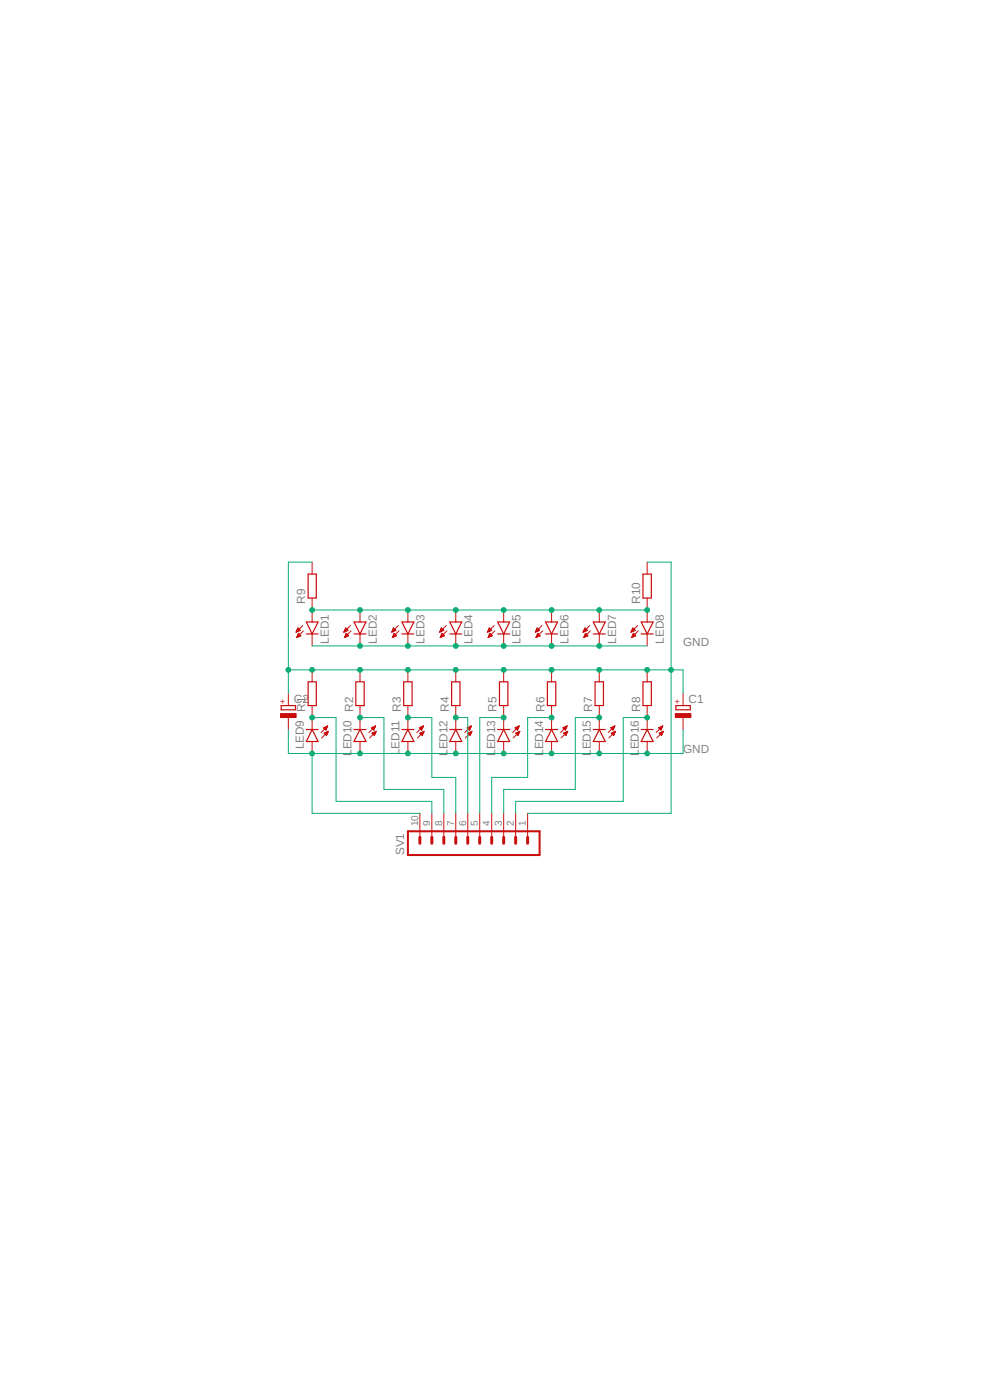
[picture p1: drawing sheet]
<svg xmlns="http://www.w3.org/2000/svg" width="210mm" height="297mm" viewBox="0 0 210 297" stroke-linecap="round" stroke-linejoin="round" font-family="sans-serif">
<defs><g id="words">
<g font-size="2.5" fill="#808080">
<text x="64.7" y="128.1" transform="rotate(-90 64.7 128.1)">R9</text>
<text x="135.8" y="128.1" transform="rotate(-90 135.8 128.1)">R10</text>
<text x="69.8" y="136.5" transform="rotate(-90 69.8 136.5)">LED1</text>
<text x="79.9" y="136.5" transform="rotate(-90 79.9 136.5)">LED2</text>
<text x="90.1" y="136.5" transform="rotate(-90 90.1 136.5)">LED3</text>
<text x="100.2" y="136.5" transform="rotate(-90 100.2 136.5)">LED4</text>
<text x="110.4" y="136.5" transform="rotate(-90 110.4 136.5)">LED5</text>
<text x="120.6" y="136.5" transform="rotate(-90 120.6 136.5)">LED6</text>
<text x="130.7" y="136.5" transform="rotate(-90 130.7 136.5)">LED7</text>
<text x="140.8" y="136.5" transform="rotate(-90 140.8 136.5)">LED8</text>
<text x="144.9" y="137">GND</text>
<text x="62.3" y="149.2">C2</text>
<text x="146.1" y="149.2">C1</text>
<text x="64.7" y="151" transform="rotate(-90 64.7 151)">R1</text>
<text x="74.9" y="151" transform="rotate(-90 74.9 151)">R2</text>
<text x="85" y="151" transform="rotate(-90 85 151)">R3</text>
<text x="95.2" y="151" transform="rotate(-90 95.2 151)">R4</text>
<text x="105.3" y="151" transform="rotate(-90 105.3 151)">R5</text>
<text x="115.5" y="151" transform="rotate(-90 115.5 151)">R6</text>
<text x="125.6" y="151" transform="rotate(-90 125.6 151)">R7</text>
<text x="135.8" y="151" transform="rotate(-90 135.8 151)">R8</text>
<text x="64.5" y="159" transform="rotate(-90 64.5 159)">LED9</text>
<text x="74.6" y="160.4" transform="rotate(-90 74.6 160.4)">LED10</text>
<text x="84.8" y="160.2" transform="rotate(-90 84.8 160.2)">LED11</text>
<text x="94.9" y="160.4" transform="rotate(-90 94.9 160.4)">LED12</text>
<text x="105.1" y="160.4" transform="rotate(-90 105.1 160.4)">LED13</text>
<text x="115.2" y="160.4" transform="rotate(-90 115.2 160.4)">LED14</text>
<text x="125.4" y="160.4" transform="rotate(-90 125.4 160.4)">LED15</text>
<text x="135.5" y="160.4" transform="rotate(-90 135.5 160.4)">LED16</text>
<text x="144.9" y="159.9">GND</text>
<text x="85.8" y="181.4" transform="rotate(-90 85.8 181.4)">SV1</text>
</g>
<g font-size="2.1" fill="#808080">
<text x="88.7" y="175.3" transform="rotate(-90 88.7 175.3)">10</text>
<text x="91.3" y="175.3" transform="rotate(-90 91.3 175.3)">9</text>
<text x="93.8" y="175.3" transform="rotate(-90 93.8 175.3)">8</text>
<text x="96.4" y="175.3" transform="rotate(-90 96.4 175.3)">7</text>
<text x="98.9" y="175.3" transform="rotate(-90 98.9 175.3)">6</text>
<text x="101.4" y="175.3" transform="rotate(-90 101.4 175.3)">5</text>
<text x="103.9" y="175.3" transform="rotate(-90 103.9 175.3)">4</text>
<text x="106.5" y="175.3" transform="rotate(-90 106.5 175.3)">3</text>
<text x="109" y="175.3" transform="rotate(-90 109 175.3)">2</text>
<text x="111.5" y="175.3" transform="rotate(-90 111.5 175.3)">1</text>
</g>
<g font-size="1.8" fill="#c90d0c">
<text x="60.6" y="149.3" transform="rotate(-90 60.6 149.3)">+</text>
<text x="144.3" y="149.3" transform="rotate(-90 144.3 149.3)">+</text>
</g>
</g></defs>
<path d="M58.7 114.9l92.5 67.2M151.2 114.9l-92.5 67.2" fill="none" stroke="#fff" stroke-width=".21"/>
<g fill="none" stroke="#c90d0c" stroke-width=".25">
<path d="M65 132h2.5l-1.3 2.5zM65 134.5h2.5M65.4 121.8h1.7v5.1h-1.7zM75.1 134.5h2.5M75.1 132h2.5l-1.2 2.5zM85.3 134.5h2.5M85.3 132h2.5l-1.3 2.5zM95.4 134.5h2.6M95.4 132h2.6l-1.3 2.5zM105.6 134.5h2.5M105.6 132h2.5l-1.3 2.5zM115.7 134.5h2.6"/>
<path d="M115.7 132h2.6l-1.3 2.5zM125.9 134.5h2.5M125.9 132h2.5l-1.3 2.5zM136 134.5h2.6M136 132h2.6l-1.3 2.5zM136.4 121.8h1.8v5.1h-1.8zM65 154.8h2.5M65.4 144.7h1.7v5h-1.7zM66.2 154.8l1.3 2.5h-2.5zM75.1 154.8h2.5M75.5 144.7h1.8v5h-1.8zM76.4 154.8l1.2 2.5h-2.5z"/>
<path d="M85.3 154.8h2.5M85.6 144.7h1.8v5h-1.8zM86.5 154.8l1.3 2.5h-2.5zM95.4 154.8h2.6M95.8 144.7h1.8v5h-1.8zM96.7 154.8l1.3 2.5h-2.6zM105.6 154.8h2.5M106 144.7h1.7v5h-1.7zM106.8 154.8l1.3 2.5h-2.5zM115.7 154.8h2.6M116.1 144.7h1.8v5h-1.8zM117 154.8l1.3 2.5h-2.6z"/>
<path d="M125.9 154.8h2.5M126.2 144.7h1.8v5h-1.8zM127.1 154.8l1.3 2.5h-2.5zM136 154.8h2.6M136.4 144.7h1.8v5h-1.8zM137.3 154.8l1.3 2.5h-2.6zM143.4 149.7h3v.9h-3z"/>
</g>
<g fill="none" stroke="#c90d0c" stroke-width=".21">
<path d="M66.2 119.3v2.5M137.3 119.3v2.5M62.8 134.1l.1 .1M62.8 134h.2M62.9 133.9h.3M62.9 133.9h.5M62.9 133.7h.7M62.9 135.2h.2M63 133.6h.6M63 135.1h.3M63 133.6h.5M63 135h.5"/>
<path d="M63.1 133.5h.4M63.1 134.9h.7M63.1 133.4h.3M63.1 134.8h.7M63.2 133.3h.1M63.2 134.7h.5M63.2 133.2l.5 .5-.9 .4zM63.2 134.6h.4M63.2 134.5h.3M63.3 134.5h.1M63.3 134.4h.1M63.3 134.4l-.4 .9"/>
<path d="M63.3 134.4l.5 .5-.9 .4M64.2 132.7l-1.4 1.4M64.3 133.9l-1.4 1.4M66.2 126.9v5.1M66.2 134.5v2.5M72.9 134.1h.1M73 134h.2M73 133.9h.4M73.1 133.9h.5M73.1 133.7h.7M73.1 135.2h.2M73.2 133.6h.6"/>
<path d="M73.2 135.1h.3M73.2 133.6h.5M73.2 135h.5M73.2 133.5h.4M73.2 134.9h.7M73.3 133.4h.2M73.3 134.8h.6M73.3 133.3h.1M73.3 134.7h.5M73.3 133.2l.5 .5-.9 .4zM73.4 134.6h.3M73.4 134.5h.3"/>
<path d="M73.4 134.5h.2M73.4 134.4h.1M73.4 134.4l-.3 .9M73.4 134.4l.6 .5-.9 .4M74.3 132.7l-1.4 1.4M74.5 133.9l-1.4 1.4M76.4 129.4v2.6M76.4 134.5v2.5M83.1 134.1v.1M83.1 134h.2M83.2 133.9h.3M83.2 133.9h.5"/>
<path d="M83.3 133.7h.6M83.3 135.2h.1M83.3 133.6h.6M83.3 135.1h.4M83.4 133.6h.4M83.4 135h.4M83.4 133.5h.3M83.4 133.4h.3M83.4 134.9h.6M83.4 133.3h.2M83.4 134.8h.7M83.4 134.7h.6"/>
<path d="M83.5 134.6h.4M83.5 133.2l.5 .5-.9 .4zM83.5 134.5h.3M83.6 134.5h.1M83.6 134.4l.5 .5-.9 .4zM84.5 132.7l-1.4 1.4M84.6 133.9l-1.4 1.4M86.5 129.4v2.6M86.5 134.5v2.5M93.3 134.1v.1M93.3 134h.2M93.3 133.9h.4"/>
<path d="M93.4 133.9h.5M93.4 133.7h.7M93.4 135.2h.2M93.5 133.6h.6M93.5 133.6h.5M93.5 135.1h.3M93.5 133.5h.4M93.5 135h.5M93.6 133.4h.2M93.6 134.9h.6M93.6 134.8h.6M93.6 133.3h.1"/>
<path d="M93.6 134.7h.5M93.6 134.6h.4M93.6 133.2l.5 .5-.8 .4zM93.7 134.5h.2M93.8 134.4l.5 .5-.9 .4zM94.7 132.7l-1.4 1.4M94.8 133.9l-1.4 1.4M96.7 129.4v2.6M96.7 134.5v2.5M103.4 134.1l.1 .1M103.5 134h.1M103.5 133.9h.3"/>
<path d="M103.5 133.9h.6M103.5 133.7h.8M103.6 133.6h.6M103.6 135.2h.1M103.6 133.6h.5M103.6 135.1h.3M103.6 135h.5M103.7 133.5h.4M103.7 134.9h.7M103.7 133.4h.3M103.7 134.8h.7M103.8 133.3h.1"/>
<path d="M103.8 134.7h.5M103.8 134.6h.4M103.8 133.2l.5 .5-.9 .4zM103.8 134.5h.3M103.9 134.5h.1M103.9 134.4l.5 .5-.9 .4zM104.8 132.7l-1.4 1.4M104.9 133.9l-1.4 1.4M106.8 129.4v2.6M106.8 134.5v2.5M113.6 134.1v.1M113.6 134h.2"/>
<path d="M113.6 133.9h.4M113.7 133.9h.5M113.7 133.7h.7M113.7 135.2h.2M113.7 133.6h.7M113.7 135.1h.4M113.8 133.6h.5M113.8 135h.5M113.8 133.5h.4M113.8 134.9h.7M113.9 133.4h.2M113.9 134.8h.6"/>
<path d="M113.9 133.3h.1M113.9 134.7h.5M114 134.6h.3M114 133.2l.5 .5-.9 .4zM114 134.5h.3M114 134.5h.2M114.1 134.4l.5 .5-.9 .4zM115 132.7l-1.4 1.4M115.1 133.9l-1.4 1.4M117 129.4v2.6M117 134.5v2.5M123.7 134.1h.1"/>
<path d="M123.7 134h.3M123.8 133.9h.3M123.8 133.9h.5M123.9 133.7h.6M123.9 135.2h.1M123.9 133.6h.6M123.9 135.1h.3M124 133.6h.5M124 135h.5M124 133.5h.4M124 134.9h.7M124 133.4h.3"/>
<path d="M124 134.8h.7M124.1 133.3h.1M124.1 134.7h.5M124.1 133.2l.5 .5-.9 .4zM124.1 134.6h.4M124.2 134.5h.2M124.2 134.5h.1M124.2 134.4h.1M124.2 134.4l-.4 .9M124.2 134.4l.5 .5-.9 .4M125.1 132.7l-1.4 1.4M125.2 133.9l-1.4 1.4"/>
<path d="M127.1 129.4v2.6M127.1 134.5v2.5M133.9 134.1h.1M133.9 134h.2M133.9 133.9h.4M134 133.9h.5M134 133.7h.7M134 135.2h.2M134.1 133.6h.6M134.1 135.1h.3M134.1 133.6h.5M134.1 135h.5"/>
<path d="M134.2 133.5h.3M134.2 134.9h.6M134.2 133.4h.2M134.2 133.3h.1M134.2 134.8h.6M134.2 134.7h.5M134.2 134.6h.5M134.2 133.2l.5 .5-.8 .4zM134.3 134.5h.3M134.3 134.5h.2M134.4 134.4l.5 .5-.9 .4zM135.3 132.7l-1.4 1.4"/>
<path d="M135.4 133.9l-1.4 1.4M137.3 126.9v5.1M137.3 134.5v2.5M66.2 142.1v2.6M66.2 149.7v5.1M66.2 157.3v2.6M68.6 154.4l.9-.4-.4 .9zM68.7 154.4h.6M68.7 154.5h.6M68.8 155.6h.7M68.8 154.3h.6M68.8 154.6h.5"/>
<path d="M68.9 155.7h.5M68.9 155.5h.6M68.9 154.7h.4M69 155.7h.4M69 154.8h.2M69 154.3h.4M69.1 155.8h.3M69.1 155.4h.5M69.1 154.9h.1M69.2 155.9h.1M69.2 154.2h.3M69.3 156h.1"/>
<path d="M69.3 155.3h.3M69.4 154.1h.1M69.5 154l-1.4 1.4M69.5 155.2h.1M69.6 155.2l-1.4 1.3M69.6 155.2l-.3 .8M69.6 155.2l-.9 .3 .6 .5M76.4 142.1v2.6M76.4 149.7v5.1M76.4 157.3v2.6M78.8 154.4l.9-.4-.4 .9zM78.8 154.4h.7"/>
<path d="M78.9 154.5h.6M79 155.6h.6M79 154.3h.5M79 154.6h.4M79 155.7h.6M79 155.5h.7M79.1 154.7h.3M79.1 155.7h.4M79.2 154.8h.2M79.2 154.3h.4M79.2 155.8h.3M79.2 155.4h.5"/>
<path d="M79.2 154.9h.1M79.3 155.9h.2M79.4 154.2h.2M79.4 156h.1M79.5 155.3h.3M79.6 154.1h.1M79.7 155.2h.1M79.7 154l-1.4 1.4M79.8 155.2l-1.4 1.3M79.8 155.2l-.4 .8M79.8 155.2l-.9 .3 .5 .5M86.5 142.1v2.6"/>
<path d="M86.5 149.7v5.1M86.5 157.3v2.6M88.9 154.4l.9-.4-.3 .9zM89 154.4h.7M89.1 154.5h.5M89.1 155.6h.7M89.1 154.3h.6M89.2 154.6h.4M89.2 155.7h.5M89.2 155.5h.6M89.2 154.7h.3M89.3 155.7h.4"/>
<path d="M89.3 154.8h.2M89.3 154.3h.4M89.4 155.8h.3M89.4 155.4h.5M89.4 154.9h.1M89.5 155.9h.1M89.5 154.2h.3M89.5 156h.1M89.6 155.3h.3M89.7 154.1h.1M89.8 155.2h.1M89.8 154l-1.4 1.4"/>
<path d="M90 155.2l-1.4 1.3M90 155.2l-.4 .8M90 155.2l-.9 .3 .5 .5M96.7 142.1v2.6M96.7 149.7v5.1M96.7 157.3v2.6M99.1 154.4h.7M99.1 154.4l.9-.4-.4 .9zM99.2 154.5h.6M99.3 155.6h.6M99.3 154.3h.6M99.3 154.6h.4"/>
<path d="M99.4 155.7h.5M99.4 155.5h.6M99.4 154.7h.3M99.4 154.3h.5M99.5 154.8h.2M99.5 155.8h.3M99.6 155.4h.4M99.6 154.9h.1M99.6 155.9h.2M99.7 154.2h.2M99.7 156h.1M99.8 155.3h.2"/>
<path d="M99.9 154.1h.1M100 155.2h.1M100 154l-1.4 1.4M100.1 155.2l-1.4 1.3M100.1 155.2l-.4 .8M100.1 155.2l-.9 .3 .5 .5M106.8 142.1v2.6M106.8 149.7v5.1M106.8 157.3v2.6M109.3 154.4h.7M109.3 154.4l.9-.4-.4 .9zM109.3 154.5h.6"/>
<path d="M109.4 154.3h.6M109.4 155.5l.5 .5M109.4 155.6h.7M109.4 154.6h.5M109.5 155.7h.6M109.5 155.5h.6M109.6 154.7h.3M109.6 155.7h.4M109.6 154.3h.4M109.6 154.8h.2M109.7 155.8h.3M109.7 155.4h.5"/>
<path d="M109.7 154.9h.1M109.8 155.9h.1M109.8 154.2h.3M109.9 156h.1M109.9 155.3h.3M110 154.1h.1M110.1 155.2h.1M110.2 154l-1.4 1.4M110.3 155.2l-1.4 1.3M110.3 155.2l-.4 .8M110.3 155.2l-.9 .3M117 142.1v2.6"/>
<path d="M117 149.7v5.1M117 157.3v2.6M119.4 154.4h.7M119.4 154.4l.9-.4-.4 .9zM119.5 154.5h.6M119.5 155.6h.7M119.5 154.3h.6M119.5 155.5l.6 .5M119.6 154.6h.5M119.6 155.7h.6M119.6 155.5h.7M119.7 154.7h.3"/>
<path d="M119.8 155.7h.4M119.8 154.8h.2M119.8 154.3h.4M119.8 155.8h.3M119.8 155.4h.5M119.9 154.9h.1M119.9 155.9h.2M120 154.2h.2M120 156h.1M120.1 155.3h.3M120.2 154.1h.1M120.3 155.2h.1"/>
<path d="M120.3 154l-1.4 1.4M120.4 155.2l-1.4 1.3M120.4 155.2l-.3 .8M120.4 155.2l-.9 .3M127.1 142.1v2.6M127.1 149.7v5.1M127.1 157.3v2.6M129.5 154.4l.9-.4-.4 .9zM129.6 154.4h.7M129.7 154.5h.5M129.7 155.6h.7M129.7 154.3h.6"/>
<path d="M129.8 154.6h.4M129.8 155.7h.5M129.8 155.5h.6M129.8 154.7h.4M129.9 155.7h.4M129.9 154.8h.2M129.9 154.3h.4M130 155.8h.3M130 155.4h.5M130 154.9h.1M130.1 155.9h.2M130.1 154.2h.3"/>
<path d="M130.2 156h.1M130.2 155.3h.3M130.3 154.1h.1M130.4 155.2h.2M130.4 154l-1.4 1.4M130.6 155.2l-1.4 1.3M130.6 155.2l-.4 .8M130.6 155.2l-.9 .3 .5 .5M137.3 142.1v2.6M137.3 149.7v5.1M137.3 157.3v2.6M139.7 154.4l.9-.4-.4 .9z"/>
<path d="M139.7 154.4h.7M139.8 154.5h.6M139.8 155.5l.5 .5M139.9 155.6h.6M139.9 154.3h.6M139.9 154.6h.4M140 155.7h.5M140 155.5h.6M140 154.7h.3M140.1 154.8h.2M140.1 154.3h.4M140.1 155.8h.3"/>
<path d="M140.2 155.4h.4M140.2 154.9h.1M140.2 155.9h.2M140.3 156h.1M140.3 154.2h.2M140.4 155.3h.3M140.5 154.1h.1M140.6 155.2h.1M140.6 154l-1.4 1.4M140.7 155.2l-1.4 1.3M140.7 155.2l-.4 .8M140.7 155.2l-.9 .3"/>
<path d="M89.1 172.6v5M91.6 172.6v5M94.1 172.6v5M96.7 172.6v5M99.2 172.6v5M101.8 172.6v5M104.3 172.6v5M106.8 172.6v5M109.4 172.6v5M111.9 172.6v5"/>
</g>
<path d="M86.5 176.4h28v5h-28z" fill="none" stroke="#c90d0c" stroke-width=".42"/>
<path d="M89.1 177.6v1.3M91.6 177.6v1.3M94.1 177.6v1.3M96.7 177.6v1.3M99.2 177.6v1.3M101.8 177.6v1.3M104.3 177.6v1.3M106.8 177.6v1.3M109.4 177.6v1.3M111.9 177.6v1.3" fill="none" stroke="#c90d0c" stroke-width=".64"/>
<path d="M143.3 151.4h3.3v.8h-3.3z" fill-rule="evenodd" fill="#c90d0c"/>
<path d="M143.3 151.4h3.3v.8h-3.3zM144.9 147.2v2.5M144.9 152.2v2.6" fill="none" stroke="#c90d0c" stroke-width=".21"/>
<path d="M59.6 149.7h3.1v.9h-3.1z" fill="none" stroke="#c90d0c" stroke-width=".25"/>
<path d="M59.5 151.4h3.3v.8h-3.3z" fill-rule="evenodd" fill="#c90d0c"/>
<path d="M59.5 151.4h3.3v.8h-3.3zM61.2 147.2v2.5M61.2 152.2v2.6" fill="none" stroke="#c90d0c" stroke-width=".21"/>
<path d="M66.2 152.2h5.1v17.8h20.3v2.6" fill="none" stroke="#0dab76" stroke-width=".21"/>
<circle cx="66.2" cy="152.2" r=".51" fill="#0dab76"/>
<g fill="none" stroke="#0dab76" stroke-width=".21">
<path d="M76.4 152.2h5v15.3h12.7v5.1"/>
<circle cx="66.2" cy="152.2" r=".51"/>
</g>
<circle cx="76.4" cy="152.2" r=".51" fill="#0dab76"/>
<g fill="none" stroke="#0dab76" stroke-width=".21">
<path d="M86.5 152.2h5.1v12.7h5.1v7.7"/>
<circle cx="76.4" cy="152.2" r=".51"/>
</g>
<circle cx="86.5" cy="152.2" r=".51" fill="#0dab76"/>
<g fill="none" stroke="#0dab76" stroke-width=".21">
<path d="M96.7 152.2h2.5v20.4"/>
<circle cx="86.5" cy="152.2" r=".51"/>
</g>
<circle cx="96.7" cy="152.2" r=".51" fill="#0dab76"/>
<g fill="none" stroke="#0dab76" stroke-width=".21">
<path d="M106.8 152.2h-5v20.4"/>
<circle cx="96.7" cy="152.2" r=".51"/>
</g>
<circle cx="106.8" cy="152.2" r=".51" fill="#0dab76"/>
<g fill="none" stroke="#0dab76" stroke-width=".21">
<path d="M117 152.2h-5.1v12.7h-7.6v7.7"/>
<circle cx="106.8" cy="152.2" r=".51"/>
</g>
<circle cx="117" cy="152.2" r=".51" fill="#0dab76"/>
<g fill="none" stroke="#0dab76" stroke-width=".21">
<path d="M127.1 152.2h-5.1v15.3h-15.2v5.1"/>
<circle cx="117" cy="152.2" r=".51"/>
</g>
<circle cx="127.1" cy="152.2" r=".51" fill="#0dab76"/>
<g fill="none" stroke="#0dab76" stroke-width=".21">
<path d="M137.3 152.2h-5.1v17.8h-22.8v2.6"/>
<circle cx="127.1" cy="152.2" r=".51"/>
</g>
<circle cx="137.3" cy="152.2" r=".51" fill="#0dab76"/>
<g fill="none" stroke="#0dab76" stroke-width=".21">
<path d="M66.2 129.4h10.2"/>
<circle cx="137.3" cy="152.2" r=".51"/>
</g>
<circle cx="66.2" cy="129.4" r=".51" fill="#0dab76"/>
<g fill="none" stroke="#0dab76" stroke-width=".21">
<path d="M76.4 129.4h10.1"/>
<circle cx="66.2" cy="129.4" r=".51"/>
</g>
<circle cx="76.4" cy="129.4" r=".51" fill="#0dab76"/>
<g fill="none" stroke="#0dab76" stroke-width=".21">
<path d="M86.5 129.4h10.2"/>
<circle cx="76.4" cy="129.4" r=".51"/>
</g>
<circle cx="86.5" cy="129.4" r=".51" fill="#0dab76"/>
<g fill="none" stroke="#0dab76" stroke-width=".21">
<path d="M106.8 129.4h20.3"/>
<circle cx="86.5" cy="129.4" r=".51"/>
</g>
<circle cx="117" cy="129.4" r=".51" fill="#0dab76"/>
<g fill="none" stroke="#0dab76" stroke-width=".21">
<path d="M127.1 129.4h10.2"/>
<circle cx="117" cy="129.4" r=".51"/>
</g>
<circle cx="127.1" cy="129.4" r=".51" fill="#0dab76"/>
<circle cx="127.1" cy="129.4" r=".51" fill="none" stroke="#0dab76" stroke-width=".21"/>
<circle cx="137.3" cy="129.4" r=".51" fill="#0dab76"/>
<g fill="none" stroke="#0dab76" stroke-width=".21">
<path d="M96.7 129.4h10.1"/>
<circle cx="137.3" cy="129.4" r=".51"/>
</g>
<circle cx="96.7" cy="129.4" r=".51" fill="#0dab76"/>
<circle cx="96.7" cy="129.4" r=".51" fill="none" stroke="#0dab76" stroke-width=".21"/>
<circle cx="106.8" cy="129.4" r=".51" fill="#0dab76"/>
<g fill="none" stroke="#0dab76" stroke-width=".21">
<path d="M66.2 137h20.3"/>
<circle cx="106.8" cy="129.4" r=".51"/>
</g>
<circle cx="76.4" cy="137" r=".51" fill="#0dab76"/>
<g fill="none" stroke="#0dab76" stroke-width=".21">
<path d="M86.5 137h10.2"/>
<circle cx="76.4" cy="137" r=".51"/>
</g>
<circle cx="86.5" cy="137" r=".51" fill="#0dab76"/>
<g fill="none" stroke="#0dab76" stroke-width=".21">
<path d="M96.7 137h10.1"/>
<circle cx="86.5" cy="137" r=".51"/>
</g>
<circle cx="96.7" cy="137" r=".51" fill="#0dab76"/>
<g fill="none" stroke="#0dab76" stroke-width=".21">
<path d="M106.8 137h10.2"/>
<circle cx="96.7" cy="137" r=".51"/>
</g>
<circle cx="106.8" cy="137" r=".51" fill="#0dab76"/>
<g fill="none" stroke="#0dab76" stroke-width=".21">
<path d="M117 137h10.1"/>
<circle cx="106.8" cy="137" r=".51"/>
</g>
<circle cx="117" cy="137" r=".51" fill="#0dab76"/>
<g fill="none" stroke="#0dab76" stroke-width=".21">
<path d="M127.1 137h10.2"/>
<circle cx="117" cy="137" r=".51"/>
</g>
<circle cx="127.1" cy="137" r=".51" fill="#0dab76"/>
<g fill="none" stroke="#0dab76" stroke-width=".21">
<path d="M117 159.9h20.3"/>
<circle cx="127.1" cy="137" r=".51"/>
</g>
<circle cx="127.1" cy="159.9" r=".51" fill="#0dab76"/>
<g fill="none" stroke="#0dab76" stroke-width=".21">
<path d="M106.8 159.9h10.2"/>
<circle cx="127.1" cy="159.9" r=".51"/>
</g>
<circle cx="117" cy="159.9" r=".51" fill="#0dab76"/>
<g fill="none" stroke="#0dab76" stroke-width=".21">
<path d="M96.7 159.9h10.1"/>
<circle cx="117" cy="159.9" r=".51"/>
</g>
<circle cx="106.8" cy="159.9" r=".51" fill="#0dab76"/>
<g fill="none" stroke="#0dab76" stroke-width=".21">
<path d="M86.5 159.9h10.2"/>
<circle cx="106.8" cy="159.9" r=".51"/>
</g>
<circle cx="96.7" cy="159.9" r=".51" fill="#0dab76"/>
<g fill="none" stroke="#0dab76" stroke-width=".21">
<path d="M76.4 159.9h10.1"/>
<circle cx="96.7" cy="159.9" r=".51"/>
</g>
<circle cx="86.5" cy="159.9" r=".51" fill="#0dab76"/>
<g fill="none" stroke="#0dab76" stroke-width=".21">
<path d="M66.2 159.9h10.2"/>
<circle cx="86.5" cy="159.9" r=".51"/>
</g>
<circle cx="76.4" cy="159.9" r=".51" fill="#0dab76"/>
<g fill="none" stroke="#0dab76" stroke-width=".21">
<path d="M66.2 159.9v12.7h22.9"/>
<circle cx="76.4" cy="159.9" r=".51"/>
</g>
<circle cx="66.2" cy="159.9" r=".51" fill="#0dab76"/>
<g fill="none" stroke="#0dab76" stroke-width=".21">
<path d="M61.2 154.8v5.1h5M144.9 154.8v5.1h-7.6"/>
<circle cx="66.2" cy="159.9" r=".51"/>
</g>
<circle cx="137.3" cy="159.9" r=".51" fill="#0dab76"/>
<g fill="none" stroke="#0dab76" stroke-width=".21">
<path d="M66.2 142.1h20.3"/>
<circle cx="137.3" cy="159.9" r=".51"/>
</g>
<circle cx="76.4" cy="142.1" r=".51" fill="#0dab76"/>
<g fill="none" stroke="#0dab76" stroke-width=".21">
<path d="M86.5 142.1h10.2"/>
<circle cx="76.4" cy="142.1" r=".51"/>
</g>
<circle cx="86.5" cy="142.1" r=".51" fill="#0dab76"/>
<g fill="none" stroke="#0dab76" stroke-width=".21">
<path d="M96.7 142.1h10.1"/>
<circle cx="86.5" cy="142.1" r=".51"/>
</g>
<circle cx="96.7" cy="142.1" r=".51" fill="#0dab76"/>
<g fill="none" stroke="#0dab76" stroke-width=".21">
<path d="M106.8 142.1h10.2"/>
<circle cx="96.7" cy="142.1" r=".51"/>
</g>
<circle cx="106.8" cy="142.1" r=".51" fill="#0dab76"/>
<g fill="none" stroke="#0dab76" stroke-width=".21">
<path d="M117 142.1h10.1"/>
<circle cx="106.8" cy="142.1" r=".51"/>
</g>
<circle cx="117" cy="142.1" r=".51" fill="#0dab76"/>
<g fill="none" stroke="#0dab76" stroke-width=".21">
<path d="M127.1 142.1h10.2"/>
<circle cx="117" cy="142.1" r=".51"/>
</g>
<circle cx="127.1" cy="142.1" r=".51" fill="#0dab76"/>
<g fill="none" stroke="#0dab76" stroke-width=".21">
<path d="M137.3 142.1h5.1v30.5h-30.5"/>
<circle cx="127.1" cy="142.1" r=".51"/>
</g>
<circle cx="137.3" cy="142.1" r=".51" fill="#0dab76"/>
<g fill="none" stroke="#0dab76" stroke-width=".21">
<path d="M66.2 142.1h-5v5.1"/>
<circle cx="137.3" cy="142.1" r=".51"/>
</g>
<circle cx="66.2" cy="142.1" r=".51" fill="#0dab76"/>
<g fill="none" stroke="#0dab76" stroke-width=".21">
<path d="M142.4 142.1h2.5v5.1"/>
<circle cx="66.2" cy="142.1" r=".51"/>
</g>
<circle cx="142.4" cy="142.1" r=".51" fill="#0dab76"/>
<g fill="none" stroke="#0dab76" stroke-width=".21">
<path d="M66.2 119.3h-5v22.8"/>
<circle cx="142.4" cy="142.1" r=".51"/>
</g>
<circle cx="61.2" cy="142.1" r=".51" fill="#0dab76"/>
<g fill="none" stroke="#0dab76" stroke-width=".21">
<path d="M137.3 119.3h5.1v22.8"/>
<circle cx="61.2" cy="142.1" r=".51"/>
</g>
<use href="#words"/>
</svg>
